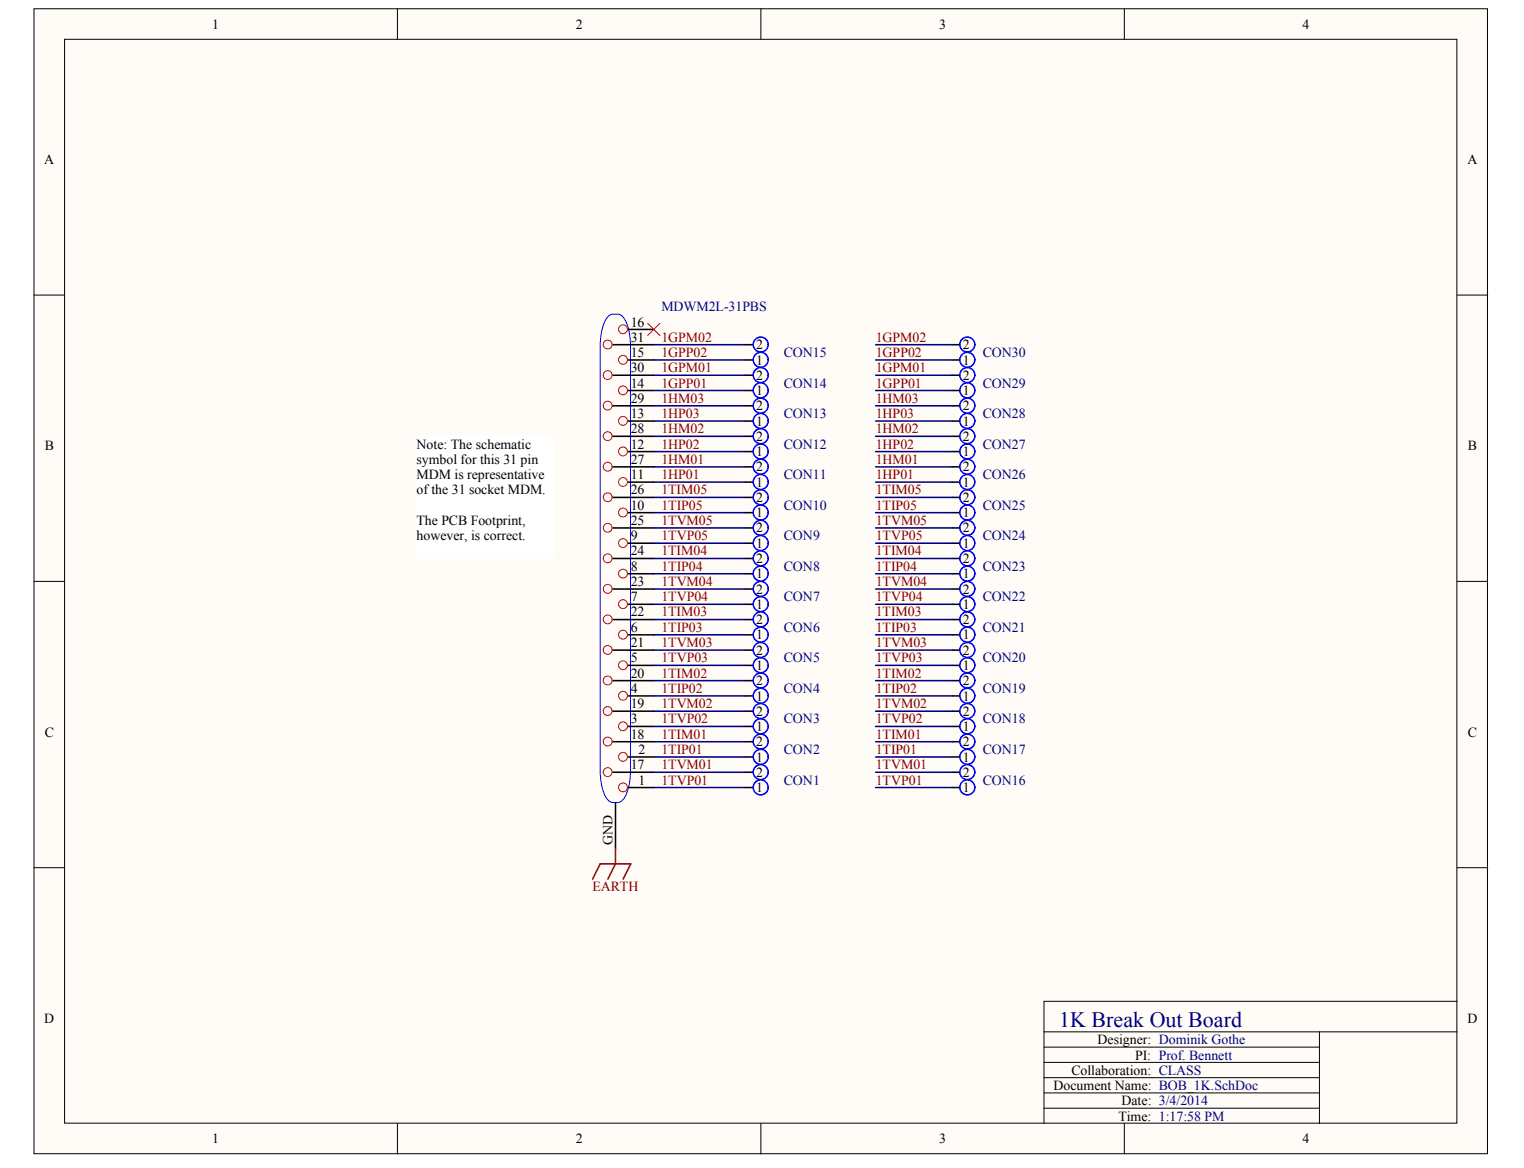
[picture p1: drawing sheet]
<svg xmlns="http://www.w3.org/2000/svg" width="269mm" height="206mm" viewBox="0 0 269 206" stroke-linecap="round" stroke-linejoin="round" font-family="sans-serif">
<defs><g id="words">
<text font-size="3.9" fill="#000080" x="186.8" y="181.1">1K Break Out Board</text>
<g font-size="2.4">
<text x="37.4" y="5.1">1</text>
<text x="101.5" y="5.1">2</text>
<text x="165.7" y="5.1">3</text>
<text x="229.8" y="5.1">4</text>
<text x="7.8" y="29">A</text>
<text x="258.8" y="29">A</text>
<text x="111.3" y="57.6">16</text>
<text x="111.3" y="65.7">30</text>
<text x="111.3" y="60.3">31</text>
<text x="111.3" y="63">15</text>
<text x="133.4" y="64.3">1</text>
<text x="133.4" y="61.6">2</text>
<text x="169.8" y="64.3">1</text>
<text x="169.8" y="61.6">2</text>
<text x="111.3" y="71.1">29</text>
<text x="111.3" y="68.4">14</text>
<text x="133.4" y="69.7">1</text>
<text x="133.4" y="67">2</text>
<text x="169.8" y="69.7">1</text>
<text x="169.8" y="67">2</text>
<text x="111.3" y="76.5">28</text>
<text x="111.3" y="73.8">13</text>
<text x="133.4" y="77.8">2</text>
<text x="133.4" y="75.1">1</text>
<text x="133.4" y="72.4">2</text>
<text x="169.8" y="77.8">2</text>
<text x="169.8" y="75.1">1</text>
<text x="169.8" y="72.4">2</text>
<text x="7.9" y="79.5">B</text>
<text x="73.5" y="79.1">Note: The schematic</text>
<text x="73.5" y="81.8">symbol for this 31 pin</text>
<text x="111.3" y="81.8">27</text>
<text x="111.3" y="79.1">12</text>
<text x="133.4" y="83.2">2</text>
<text x="133.4" y="80.5">1</text>
<text x="169.8" y="83.2">2</text>
<text x="169.8" y="80.5">1</text>
<text x="258.9" y="79.5">B</text>
<text x="73.5" y="84.5">MDM is representative</text>
<text x="73.5" y="87.2">of the 31 socket MDM.</text>
<text x="111.3" y="87.2">26</text>
<text x="111.3" y="89.9">10</text>
<text x="111.3" y="84.5">11</text>
<text x="133.4" y="88.6">2</text>
<text x="133.4" y="85.9">1</text>
<text x="169.8" y="88.6">2</text>
<text x="169.8" y="85.9">1</text>
<text x="73.5" y="92.6">The PCB Footprint,</text>
<text x="73.5" y="95.3">however, is correct.</text>
<text x="111.3" y="92.6">25</text>
<text x="111.3" y="95.3">9</text>
<text x="133.4" y="93.9">2</text>
<text x="133.4" y="91.3">1</text>
<text x="169.8" y="93.9">2</text>
<text x="169.8" y="91.3">1</text>
<text x="111.3" y="98">24</text>
<text x="111.3" y="100.7">8</text>
<text x="133.4" y="99.3">2</text>
<text x="133.4" y="96.6">1</text>
<text x="169.8" y="99.3">2</text>
<text x="169.8" y="96.6">1</text>
<text x="111.3" y="103.4">23</text>
<text x="111.3" y="106.1">7</text>
<text x="133.4" y="107.4">1</text>
<text x="133.4" y="104.7">2</text>
<text x="133.4" y="102">1</text>
<text x="169.8" y="107.4">1</text>
<text x="169.8" y="104.7">2</text>
<text x="169.8" y="102">1</text>
<text x="111.3" y="108.7">22</text>
<text x="111.3" y="111.4">6</text>
<text x="133.4" y="112.8">1</text>
<text x="133.4" y="110.1">2</text>
<text x="169.8" y="112.8">1</text>
<text x="169.8" y="110.1">2</text>
<text x="111.3" y="119.5">20</text>
<text x="111.3" y="114.1">21</text>
<text x="111.3" y="116.8">5</text>
<text x="133.4" y="118.2">1</text>
<text x="133.4" y="115.5">2</text>
<text x="169.8" y="118.2">1</text>
<text x="169.8" y="115.5">2</text>
<text x="111.3" y="124.9">19</text>
<text x="111.3" y="122.2">4</text>
<text x="133.4" y="123.6">1</text>
<text x="133.4" y="120.9">2</text>
<text x="169.8" y="123.6">1</text>
<text x="169.8" y="120.9">2</text>
<text x="7.9" y="130">C</text>
<text x="111.3" y="130.3">18</text>
<text x="111.3" y="127.6">3</text>
<text x="133.4" y="131.7">2</text>
<text x="133.4" y="128.9">1</text>
<text x="133.4" y="126.2">2</text>
<text x="169.8" y="131.7">2</text>
<text x="169.8" y="128.9">1</text>
<text x="169.8" y="126.2">2</text>
<text x="258.9" y="130">C</text>
<text x="111.3" y="135.7">17</text>
<text x="112.6" y="133">2</text>
<text x="133.4" y="137.1">2</text>
<text x="133.4" y="134.4">1</text>
<text x="169.8" y="137.1">2</text>
<text x="169.8" y="134.4">1</text>
<text x="112.6" y="138.4">1</text>
<text x="133.4" y="139.8">1</text>
<text x="169.8" y="139.8">1</text>
<text x="108" y="149" transform="rotate(-90 108 149)">GND</text>
<text x="7.8" y="180.5">D</text>
<text x="193.6" y="184.2">Designer: Dominik Gothe</text>
<text x="258.8" y="180.5">D</text>
<text x="189" y="189.5">Collaboration: CLASS</text>
<text x="200.2" y="186.9">PI: Prof. Bennett</text>
<text x="185.8" y="192.2">Document Name: BOB_1K.SchDoc</text>
<text x="197.3" y="197.6">Time: 1:17:58 PM</text>
<text x="197.8" y="194.9">Date: 3/4/2014</text>
<text x="37.4" y="201.7">1</text>
<text x="101.5" y="201.7">2</text>
<text x="165.7" y="201.7">3</text>
<text x="229.8" y="201.7">4</text>
</g>
<g font-size="2.4" fill="#000080">
<text x="116.7" y="54.9">MDWM2L-31PBS</text>
<text x="138.3" y="63">CON15</text>
<text x="173.3" y="63">CON30</text>
<text x="138.3" y="68.4">CON14</text>
<text x="173.3" y="68.4">CON29</text>
<text x="138.3" y="73.8">CON13</text>
<text x="173.3" y="73.8">CON28</text>
<text x="138.3" y="79.1">CON12</text>
<text x="173.3" y="79.1">CON27</text>
<text x="138.3" y="89.9">CON10</text>
<text x="138.3" y="84.5">CON11</text>
<text x="173.3" y="89.9">CON25</text>
<text x="173.3" y="84.5">CON26</text>
<text x="138.3" y="95.3">CON9</text>
<text x="173.3" y="95.3">CON24</text>
<text x="138.3" y="100.7">CON8</text>
<text x="173.3" y="100.7">CON23</text>
<text x="138.3" y="106.1">CON7</text>
<text x="173.3" y="106.1">CON22</text>
<text x="138.3" y="111.4">CON6</text>
<text x="173.3" y="111.4">CON21</text>
<text x="138.3" y="116.8">CON5</text>
<text x="173.3" y="116.8">CON20</text>
<text x="138.3" y="122.2">CON4</text>
<text x="173.3" y="122.2">CON19</text>
<text x="138.3" y="127.6">CON3</text>
<text x="173.3" y="127.6">CON18</text>
<text x="138.3" y="133">CON2</text>
<text x="173.3" y="133">CON17</text>
<text x="138.3" y="138.4">CON1</text>
<text x="173.3" y="138.4">CON16</text>
</g>
<g font-size="2.4" fill="#800000">
<text x="116.7" y="63">1GPP02</text>
<text x="116.7" y="65.7">1GPM01</text>
<text x="116.7" y="60.3">1GPM02</text>
<text x="154.5" y="63">1GPP02</text>
<text x="154.5" y="65.7">1GPM01</text>
<text x="154.5" y="60.3">1GPM02</text>
<text x="116.7" y="68.4">1GPP01</text>
<text x="116.7" y="71.1">1HM03</text>
<text x="154.5" y="71.1">1HM03</text>
<text x="154.5" y="68.4">1GPP01</text>
<text x="116.7" y="73.8">1HP03</text>
<text x="116.7" y="76.5">1HM02</text>
<text x="154.5" y="73.8">1HP03</text>
<text x="154.5" y="76.5">1HM02</text>
<text x="116.7" y="79.1">1HP02</text>
<text x="116.7" y="81.8">1HM01</text>
<text x="154.5" y="79.1">1HP02</text>
<text x="154.5" y="81.8">1HM01</text>
<text x="116.7" y="89.9">1TIP05</text>
<text x="116.7" y="87.2">1TIM05</text>
<text x="116.7" y="84.5">1HP01</text>
<text x="154.5" y="89.9">1TIP05</text>
<text x="154.5" y="87.2">1TIM05</text>
<text x="154.5" y="84.5">1HP01</text>
<text x="116.7" y="95.3">1TVP05</text>
<text x="116.7" y="92.6">1TVM05</text>
<text x="154.5" y="95.3">1TVP05</text>
<text x="154.5" y="92.6">1TVM05</text>
<text x="116.7" y="100.7">1TIP04</text>
<text x="116.7" y="98">1TIM04</text>
<text x="154.5" y="100.7">1TIP04</text>
<text x="154.5" y="98">1TIM04</text>
<text x="116.7" y="106.1">1TVP04</text>
<text x="116.7" y="103.4">1TVM04</text>
<text x="154.5" y="106.1">1TVP04</text>
<text x="154.5" y="103.4">1TVM04</text>
<text x="116.7" y="111.4">1TIP03</text>
<text x="116.7" y="108.7">1TIM03</text>
<text x="154.5" y="111.4">1TIP03</text>
<text x="154.5" y="108.7">1TIM03</text>
<text x="116.7" y="116.8">1TVP03</text>
<text x="116.7" y="114.1">1TVM03</text>
<text x="116.7" y="119.5">1TIM02</text>
<text x="154.5" y="116.8">1TVP03</text>
<text x="154.5" y="114.1">1TVM03</text>
<text x="154.5" y="119.5">1TIM02</text>
<text x="116.7" y="124.9">1TVM02</text>
<text x="116.7" y="122.2">1TIP02</text>
<text x="154.5" y="124.9">1TVM02</text>
<text x="154.5" y="122.2">1TIP02</text>
<text x="116.7" y="127.6">1TVP02</text>
<text x="116.7" y="130.3">1TIM01</text>
<text x="154.5" y="127.6">1TVP02</text>
<text x="154.5" y="130.3">1TIM01</text>
<text x="116.7" y="135.7">1TVM01</text>
<text x="116.7" y="133">1TIP01</text>
<text x="154.5" y="135.7">1TVM01</text>
<text x="154.5" y="133">1TIP01</text>
<text x="116.7" y="138.4">1TVP01</text>
<text x="154.5" y="138.4">1TVP01</text>
<text x="104.5" y="157.2">EARTH</text>
</g>
</g></defs>
<g fill="#fffcf8" stroke="#000" stroke-width=".18">
<path d="M6 1.5h256.4v202h-256.4z"/>
<path d="M11.4 6.9h245.6v191.2h-245.6z"/>
</g>
<path d="M70.1 1.5v5.4M134.2 1.5v5.4M198.3 1.5v5.4M6 52h5.4M257 52h5.4M6 102.6h5.4M257 102.6h5.4M6 153.1h5.4M257 153.1h5.4M70.1 198.2v5.4M134.2 198.2v5.4M198.3 198.2v5.4" fill="none" stroke="#000" stroke-width=".18"/>
<path d="M107.2 55.9a2.03 2.03 0 0 1 3.4 1.2 11.4 11.4 0 0 1 .6 4v74.8a8.5 8.5 0 0 1-1.3 5.2 2.03 2.03 0 0 1-3.4-1.2 11.4 11.4 0 0 1-.6-4v-74.8a8.5 8.5 0 0 1 1.3-5.2z" fill="none" stroke="#00f" stroke-width=".18"/>
<g fill="none" stroke="#000" stroke-width=".27">
<path d="M109.9 58.1h5.4M107.2 77h8.1M107.2 71.6h8.1M107.2 66.2h8.1M107.2 60.8h8.1M109.9 79.7h5.4M109.9 74.3h5.4M109.9 68.9h5.4M109.9 63.5h5.4M107.2 98.5h8.1M107.2 93.1h8.1M107.2 87.7h8.1"/>
<path d="M107.2 82.3h8.1M109.9 95.8h5.4M109.9 90.4h5.4M109.9 85h5.4M107.2 114.7h8.1M107.2 109.3h8.1M107.2 103.9h8.1M109.9 117.4h5.4M109.9 112h5.4M109.9 106.6h5.4M109.9 101.2h5.4M107.2 136.2h8.1"/>
<path d="M107.2 130.8h8.1M107.2 125.4h8.1M107.2 120.1h8.1M109.9 138.9h5.4M109.9 133.5h5.4M109.9 128.1h5.4M109.9 122.8h5.4M108.6 141.6v8.1"/>
</g>
<g fill="#fffcf8" stroke="#f00" stroke-width=".18">
<circle cx="109.9" cy="128.1" r=".78"/>
<circle cx="107.2" cy="125.4" r=".78"/>
<circle cx="109.9" cy="122.7" r=".78"/>
<circle cx="107.2" cy="120" r=".78"/>
<circle cx="109.9" cy="117.3" r=".78"/>
<circle cx="107.2" cy="114.6" r=".78"/>
<circle cx="109.9" cy="112" r=".78"/>
<circle cx="107.2" cy="109.3" r=".78"/>
<circle cx="109.9" cy="106.6" r=".78"/>
<circle cx="107.2" cy="103.9" r=".78"/>
<circle cx="109.9" cy="101.2" r=".78"/>
<circle cx="107.2" cy="98.5" r=".78"/>
<circle cx="109.9" cy="95.8" r=".78"/>
<circle cx="107.2" cy="93.1" r=".78"/>
<circle cx="109.9" cy="90.4" r=".78"/>
<circle cx="107.2" cy="87.7" r=".78"/>
<circle cx="109.9" cy="85" r=".78"/>
<circle cx="107.2" cy="82.3" r=".78"/>
<circle cx="109.9" cy="79.6" r=".78"/>
<circle cx="107.2" cy="76.9" r=".78"/>
<circle cx="109.9" cy="74.2" r=".78"/>
<circle cx="107.2" cy="71.5" r=".78"/>
<circle cx="109.9" cy="68.9" r=".78"/>
<circle cx="107.2" cy="66.2" r=".78"/>
<circle cx="109.9" cy="63.5" r=".78"/>
<circle cx="107.2" cy="60.8" r=".78"/>
<circle cx="109.9" cy="58.1" r=".78"/>
<circle cx="107.2" cy="130.8" r=".78"/>
<circle cx="109.9" cy="138.9" r=".78"/>
<circle cx="107.2" cy="136.2" r=".78"/>
<circle cx="109.9" cy="133.5" r=".78"/>
</g>
<g fill="none" stroke="#000" stroke-width=".27">
<path d="M131.5 79.7h1.4M131.5 77h1.4M131.5 74.3h1.4M131.5 71.6h1.4M131.5 68.9h1.4M131.5 66.2h1.4M131.5 63.5h1.4M131.5 60.8h1.4M168 79.7h1.3M168 77h1.3M168 74.3h1.3M168 71.6h1.3"/>
<path d="M168 68.9h1.3M168 66.2h1.3M168 63.5h1.3M168 60.8h1.3M131.5 98.5h1.4M131.5 95.8h1.4M131.5 93.1h1.4M131.5 90.4h1.4M131.5 87.7h1.4M131.5 85h1.4M131.5 82.3h1.4M168 98.5h1.3"/>
<path d="M168 95.8h1.3M168 93.1h1.3M168 90.4h1.3M168 87.7h1.3M168 85h1.3M168 82.3h1.3M131.5 117.4h1.4M131.5 114.7h1.4M131.5 112h1.4M131.5 109.3h1.4M131.5 106.6h1.4M131.5 103.9h1.4"/>
<path d="M131.5 101.2h1.4M168 117.4h1.3M168 114.7h1.3M168 112h1.3M168 109.3h1.3M168 106.6h1.3M168 103.9h1.3M168 101.2h1.3M131.5 138.9h1.4M131.5 136.2h1.4M131.5 133.5h1.4M131.5 130.8h1.4"/>
<path d="M131.5 128.1h1.4M131.5 125.4h1.4M131.5 122.8h1.4M131.5 120.1h1.4M168 138.9h1.3M168 136.2h1.3M168 133.5h1.3M168 130.8h1.3M168 128.1h1.3M168 125.4h1.3M168 122.8h1.3M168 120.1h1.3"/>
</g>
<g fill="none" stroke="#00f" stroke-width=".27">
<circle cx="134.2" cy="66.2" r="1.32"/>
<circle cx="134.2" cy="79.6" r="1.32"/>
<circle cx="134.2" cy="76.9" r="1.32"/>
<circle cx="134.2" cy="63.5" r="1.32"/>
<circle cx="134.2" cy="60.8" r="1.32"/>
<circle cx="134.2" cy="68.9" r="1.32"/>
<circle cx="134.2" cy="71.5" r="1.32"/>
<circle cx="134.2" cy="74.2" r="1.32"/>
<circle cx="170.6" cy="66.2" r="1.32"/>
<circle cx="170.6" cy="79.6" r="1.32"/>
<circle cx="170.6" cy="76.9" r="1.32"/>
<circle cx="170.6" cy="63.5" r="1.32"/>
<circle cx="170.6" cy="71.5" r="1.32"/>
<circle cx="170.6" cy="68.9" r="1.32"/>
<circle cx="170.6" cy="60.8" r="1.32"/>
<circle cx="170.6" cy="74.2" r="1.32"/>
<circle cx="134.2" cy="85" r="1.32"/>
<circle cx="134.2" cy="93.1" r="1.32"/>
<circle cx="134.2" cy="82.3" r="1.32"/>
<circle cx="134.2" cy="95.8" r="1.32"/>
<circle cx="134.2" cy="98.5" r="1.32"/>
<circle cx="134.2" cy="87.7" r="1.32"/>
<circle cx="134.2" cy="90.4" r="1.32"/>
<circle cx="170.6" cy="85" r="1.32"/>
<circle cx="170.6" cy="93.1" r="1.32"/>
<circle cx="170.6" cy="82.3" r="1.32"/>
<circle cx="170.6" cy="95.8" r="1.32"/>
<circle cx="170.6" cy="98.5" r="1.32"/>
<circle cx="170.6" cy="87.7" r="1.32"/>
<circle cx="170.6" cy="90.4" r="1.32"/>
<circle cx="134.2" cy="112" r="1.32"/>
<circle cx="134.2" cy="117.3" r="1.32"/>
<circle cx="134.2" cy="114.6" r="1.32"/>
<circle cx="134.2" cy="106.6" r="1.32"/>
<circle cx="134.2" cy="109.3" r="1.32"/>
<circle cx="134.2" cy="103.9" r="1.32"/>
<circle cx="134.2" cy="101.2" r="1.32"/>
<circle cx="170.6" cy="112" r="1.32"/>
<circle cx="170.6" cy="114.6" r="1.32"/>
<circle cx="170.6" cy="117.3" r="1.32"/>
<circle cx="170.6" cy="106.6" r="1.32"/>
<circle cx="170.6" cy="109.3" r="1.32"/>
<circle cx="170.6" cy="103.9" r="1.32"/>
<circle cx="170.6" cy="101.2" r="1.32"/>
<circle cx="134.2" cy="120" r="1.32"/>
<circle cx="134.2" cy="138.9" r="1.32"/>
<circle cx="134.2" cy="136.2" r="1.32"/>
<circle cx="134.2" cy="133.5" r="1.32"/>
<circle cx="134.2" cy="125.4" r="1.32"/>
<circle cx="134.2" cy="122.7" r="1.32"/>
<circle cx="134.2" cy="130.8" r="1.32"/>
<circle cx="134.2" cy="128.1" r="1.32"/>
<circle cx="170.6" cy="120" r="1.32"/>
<circle cx="170.6" cy="138.9" r="1.32"/>
<circle cx="170.6" cy="133.5" r="1.32"/>
<circle cx="170.6" cy="136.2" r="1.32"/>
<circle cx="170.6" cy="125.4" r="1.32"/>
<circle cx="170.6" cy="122.7" r="1.32"/>
<circle cx="170.6" cy="130.8" r="1.32"/>
<circle cx="170.6" cy="128.1" r="1.32"/>
</g>
<g fill="none" stroke="#000080" stroke-width=".27">
<path d="M115.3 77h16.2M115.3 71.6h16.2M115.3 66.2h16.2M115.3 60.8h16.2M115.3 79.7h16.2M115.3 74.3h16.2M115.3 68.9h16.2M115.3 63.5h16.2M154.5 77h13.5M154.5 71.6h13.5M154.5 66.2h13.5M154.5 60.8h13.5"/>
<path d="M154.5 79.7h13.5M154.5 74.3h13.5M154.5 68.9h13.5M154.5 63.5h13.5M115.3 98.5h16.2M115.3 93.1h16.2M115.3 87.7h16.2M115.3 82.3h16.2M115.3 95.8h16.2M115.3 90.4h16.2M115.3 85h16.2M154.5 98.5h13.5"/>
<path d="M154.5 93.1h13.5M154.5 87.7h13.5M154.5 82.3h13.5M154.5 95.8h13.5M154.5 90.4h13.5M154.5 85h13.5M115.3 114.7h16.2M115.3 109.3h16.2M115.3 103.9h16.2M115.3 117.4h16.2M115.3 112h16.2M115.3 106.6h16.2"/>
<path d="M115.3 101.2h16.2M154.5 114.7h13.5M154.5 109.3h13.5M154.5 103.9h13.5M154.5 117.4h13.5M154.5 112h13.5M154.5 106.6h13.5M154.5 101.2h13.5M115.3 138.9h16.2M115.3 136.2h16.2M115.3 133.5h16.2M115.3 130.8h16.2"/>
<path d="M115.3 125.4h16.2M115.3 120.1h16.2M115.3 128.1h16.2M115.3 122.8h16.2M154.5 138.9h13.5M154.5 136.2h13.5M154.5 133.5h13.5M154.5 130.8h13.5M154.5 125.4h13.5M154.5 120.1h13.5M154.5 128.1h13.5M154.5 122.8h13.5"/>
</g>
<path d="M114.2 57l2.2 2.2M116.4 57l-2.2 2.2" fill="none" stroke="#f00" stroke-width=".18"/>
<path d="M257 176.6h-72.9v21.6M184.1 195.5h48.6M184.1 192.8h48.6M184.1 190.1h48.6M184.1 187.4h48.6M184.1 184.7h48.6M184.1 182h48.6M257 182h-24.3v16.2" fill="none" stroke="#000" stroke-width=".18"/>
<path d="M73.5 77h24.2v21.5h-24.2z" fill="#fff" stroke="#fff" stroke-width=".18"/>
<path d="M104.5 155.1l1.4-2.7h5.4l-1.4 2.7M108.6 149.7v2.7l-1.4 2.7" fill="none" stroke="#800000" stroke-width=".27"/>
<use href="#words"/>
</svg>
